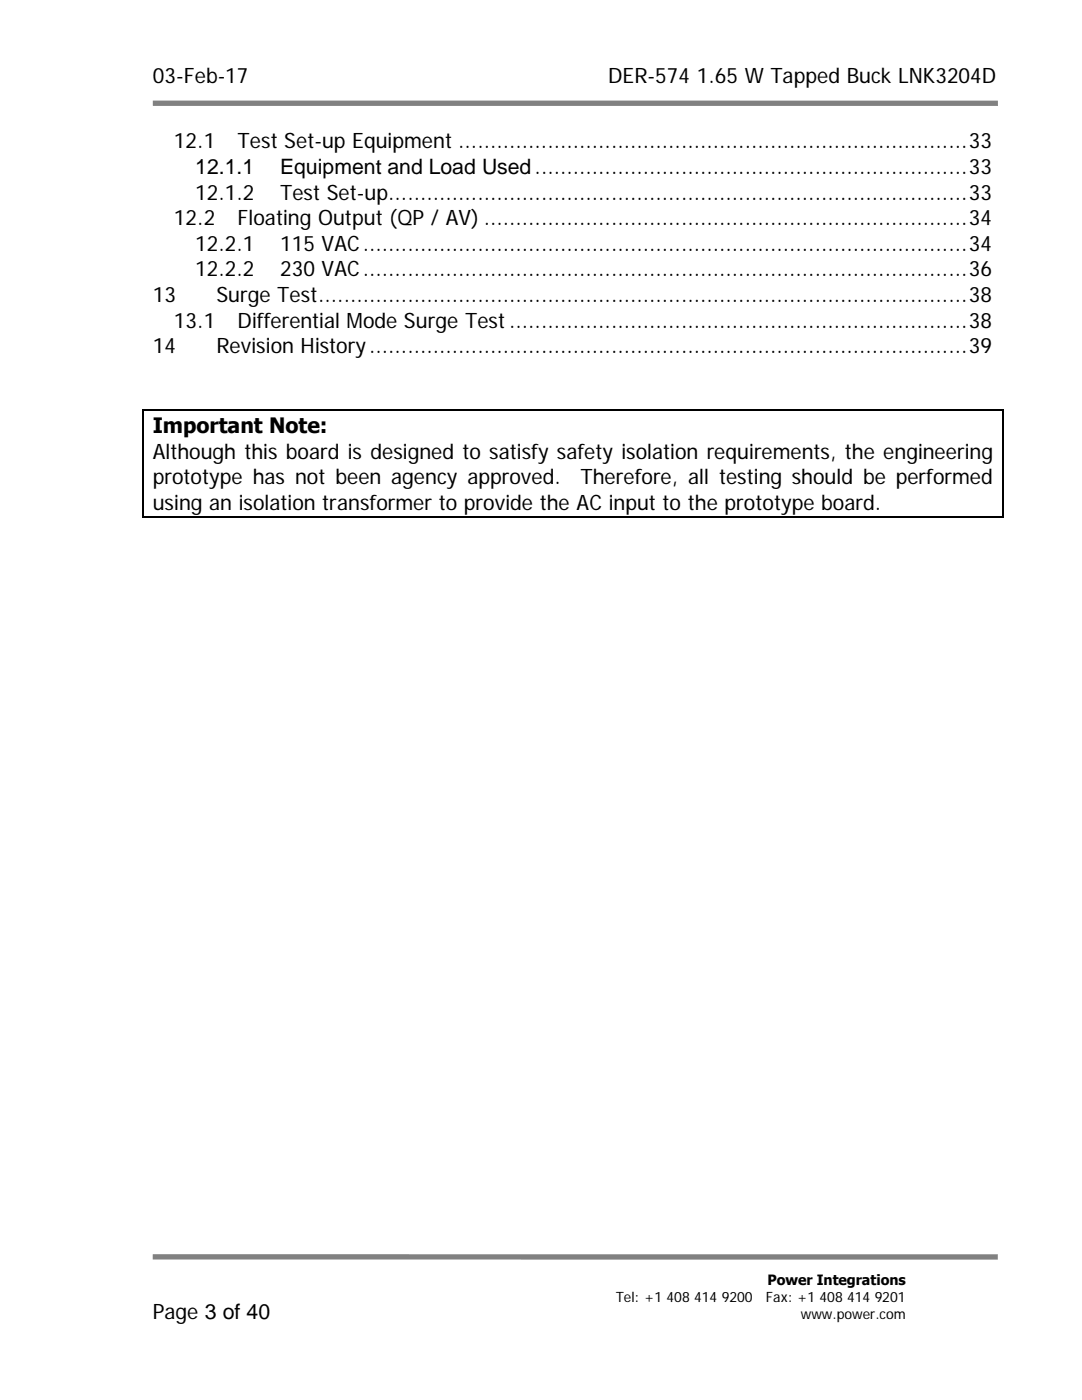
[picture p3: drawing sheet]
<svg xmlns="http://www.w3.org/2000/svg" width="216mm" height="279mm" viewBox="0 0 216 279" stroke-linecap="round" stroke-linejoin="round" font-family="sans-serif">
<defs><g id="words">
<g font-size="4.2">
<text x="30.5" y="16.6">03-Feb-17</text>
<text x="121.3" y="16.6">DER-574 1.65 W Tapped Buck LNK3204D</text>
<text x="34.7" y="29.6">12.1</text>
<text x="47.4" y="29.6">Test Set-up Equipment ................................................................................33</text>
<text x="38.9" y="34.7">12.1.1</text>
<text x="55.9" y="34.7">Equipment and Load Used....................................................................33</text>
<text x="38.9" y="39.8">12.1.2</text>
<text x="55.9" y="39.8">Test Set-up...........................................................................................33</text>
<text x="34.7" y="45">12.2</text>
<text x="47.4" y="45">Floating Output (QP / AV) ............................................................................34</text>
<text x="38.9" y="50">12.2.1</text>
<text x="55.9" y="50">115 VAC...............................................................................................34</text>
<text x="38.9" y="55.2">12.2.2</text>
<text x="55.9" y="55.2">230 VAC...............................................................................................36</text>
<text x="30.5" y="60.3">13</text>
<text x="34.7" y="65.4">13.1</text>
<text x="43.2" y="60.3">Surge Test......................................................................................................38</text>
<text x="47.4" y="65.4">Differential Mode Surge Test ........................................................................38</text>
<text x="30.5" y="70.5">14</text>
<text x="43.2" y="70.5">Revision History..............................................................................................39</text>
<text x="30.5" y="86.4">Important Note:</text>
<text x="30.5" y="91.6">Although this board is designed to satisfy safety isolation requirements, the engineering</text>
<text x="30.5" y="96.6">prototype has not been agency approved.</text>
<text x="30.5" y="101.8">using an isolation transformer to provide the AC input to the prototype board.</text>
<text x="115.8" y="96.6">Therefore, all testing should be performed</text>
<text x="30.5" y="263.2">Page 3 of 40</text>
</g>
<g font-size="2.8">
<text x="153.1" y="256.4">Power Integrations</text>
<text x="122.9" y="259.8">Tel: +1 408 414 9200</text>
<text x="152.8" y="259.8">Fax: +1 408 414 9201</text>
<text x="159.8" y="263.2">www.power.com</text>
</g>
</g></defs>
<path d="M30.5 20.6h168.6M30.5 250.8l168.6 .1" fill="none" stroke="#818181" stroke-width="1.1" stroke-linecap="butt"/>
<path d="M183.4 251.7h17.8v15.3h-17.8z" fill-rule="evenodd" fill="#fff"/>
<path d="M28.3 81.6h.3v.3h-.3zM200 81.6h.3v.3h-.3zM28.3 103h.3v.3h-.3zM200 103h.3v.3h-.3z" fill="#000"/>
<path d="M28.4 81.9v21.1M28.6 81.7h171.4M200.2 81.9v21.1M28.6 103.2h171.4" fill="none" stroke="#000" stroke-width=".25"/>
<use href="#words"/>
</svg>
